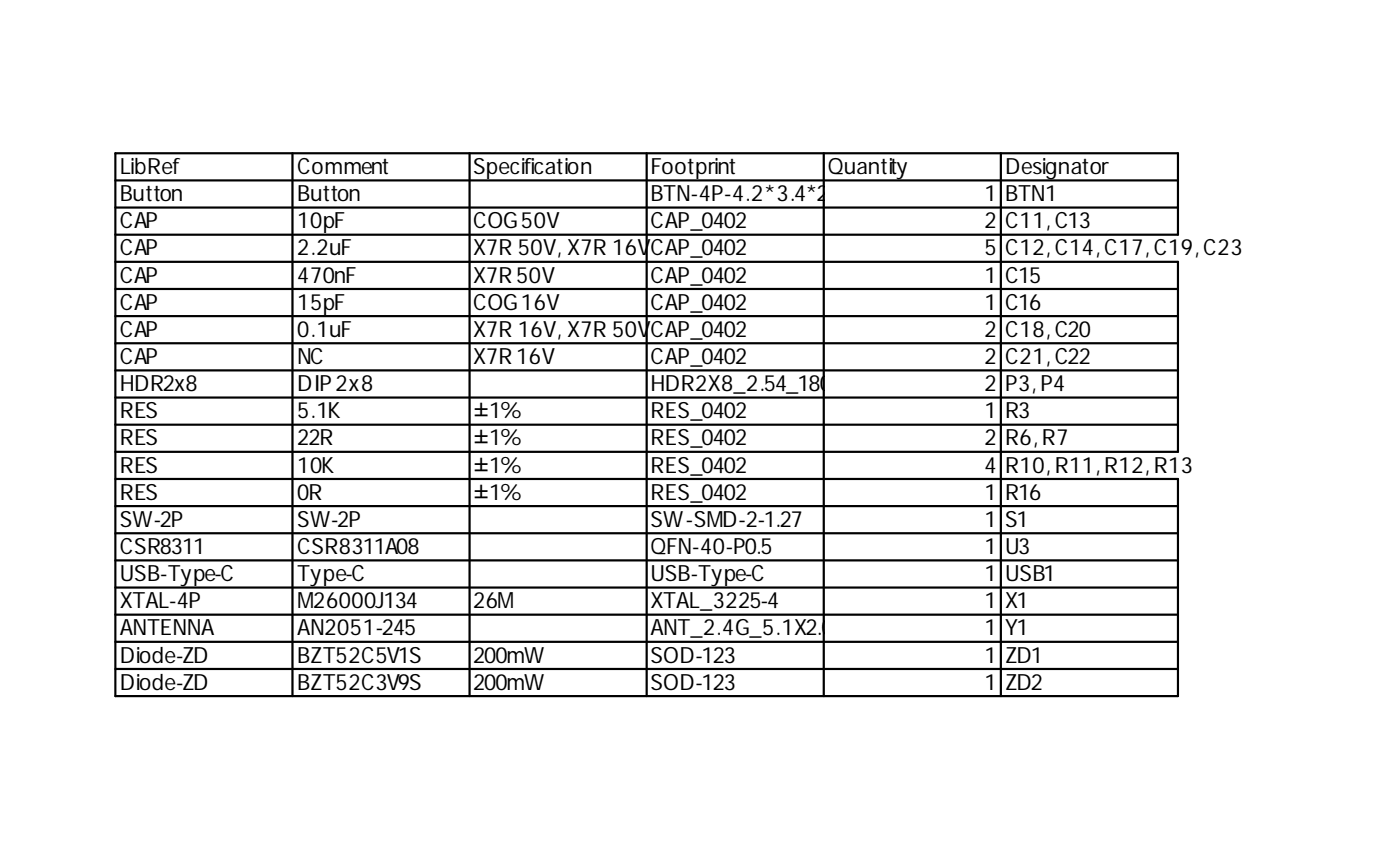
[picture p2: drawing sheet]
<svg xmlns="http://www.w3.org/2000/svg" width="240mm" height="146mm" viewBox="0 0 240 146" stroke-linecap="round" stroke-linejoin="round" font-family="sans-serif">
<defs><g id="words">
<g font-size="3.8">
<text x="20.5" y="29.8">LibRef</text>
<text x="50.9" y="29.8">Comment</text>
<text x="81.1" y="29.8">Specification</text>
<text x="111.5" y="29.8">Footprint</text>
<text x="141.9" y="29.8">Quantity</text>
<text x="172.2" y="29.8">Designator</text>
<text x="20.5" y="34.4">Button</text>
<text x="50.9" y="34.4">Button</text>
<text x="111.5" y="34.4">BTN-4P-4.2*3.4*2</text>
<text x="168.7" y="34.4">1</text>
<text x="172.2" y="34.4">BTN1</text>
<text x="20.5" y="39.1">CAP</text>
<text x="50.9" y="39.1">10pF</text>
<text x="81.1" y="39.1">COG50V</text>
<text x="111.5" y="39.1">CAP_0402</text>
<text x="168.7" y="39.1">2</text>
<text x="172.2" y="39.1">C11,C13</text>
<text x="20.5" y="43.7">CAP</text>
<text x="50.9" y="43.7">2.2uF</text>
<text x="81.1" y="43.7">X7R 50V, X7R 16V</text>
<text x="111.5" y="43.7">CAP_0402</text>
<text x="168.7" y="43.7">5</text>
<text x="172.2" y="43.7">C12,C14,C17,C19,C23</text>
<text x="20.5" y="48.4">CAP</text>
<text x="20.5" y="53">CAP</text>
<text x="50.9" y="48.4">470nF</text>
<text x="50.9" y="53">15pF</text>
<text x="81.1" y="48.4">X7R50V</text>
<text x="81.1" y="53">COG16V</text>
<text x="111.5" y="48.4">CAP_0402</text>
<text x="111.5" y="53">CAP_0402</text>
<text x="168.7" y="48.4">1</text>
<text x="168.7" y="53">1</text>
<text x="172.2" y="48.4">C15</text>
<text x="172.2" y="53">C16</text>
<text x="20.5" y="57.7">CAP</text>
<text x="50.9" y="57.7">0.1uF</text>
<text x="81.1" y="57.7">X7R 16V, X7R 50V</text>
<text x="111.5" y="57.7">CAP_0402</text>
<text x="168.7" y="57.7">2</text>
<text x="172.2" y="57.7">C18,C20</text>
<text x="20.5" y="62.3">CAP</text>
<text x="50.9" y="62.3">NC</text>
<text x="81.1" y="62.3">X7R16V</text>
<text x="111.5" y="62.3">CAP_0402</text>
<text x="168.7" y="62.3">2</text>
<text x="172.2" y="62.3">C21,C22</text>
<text x="20.5" y="67">HDR2x8</text>
<text x="20.5" y="71.6">RES</text>
<text x="50.9" y="67">DIP2x8</text>
<text x="50.9" y="71.6">5.1K</text>
<text x="81.1" y="71.6">±1%</text>
<text x="111.5" y="67">HDR2X8_2.54_180</text>
<text x="111.5" y="71.6">RES_0402</text>
<text x="168.7" y="67">2</text>
<text x="168.7" y="71.6">1</text>
<text x="172.2" y="67">P3,P4</text>
<text x="172.2" y="71.6">R3</text>
<text x="20.5" y="76.3">RES</text>
<text x="50.9" y="76.3">22R</text>
<text x="81.1" y="76.3">±1%</text>
<text x="111.5" y="76.3">RES_0402</text>
<text x="168.7" y="76.3">2</text>
<text x="172.2" y="76.3">R6,R7</text>
<text x="20.5" y="80.9">RES</text>
<text x="50.9" y="80.9">10K</text>
<text x="81.1" y="80.9">±1%</text>
<text x="111.5" y="80.9">RES_0402</text>
<text x="168.7" y="80.9">4</text>
<text x="172.2" y="80.9">R10,R11,R12,R13</text>
<text x="20.5" y="85.6">RES</text>
<text x="50.9" y="85.6">0R</text>
<text x="81.1" y="85.6">±1%</text>
<text x="111.5" y="85.6">RES_0402</text>
<text x="168.7" y="85.6">1</text>
<text x="172.2" y="85.6">R16</text>
<text x="20.5" y="90.2">SW-2P</text>
<text x="20.5" y="94.9">CSR8311</text>
<text x="50.9" y="90.2">SW-2P</text>
<text x="50.9" y="94.9">CSR8311A08</text>
<text x="111.5" y="90.2">SW-SMD-2-1.27</text>
<text x="111.5" y="94.9">QFN-40-P0.5</text>
<text x="168.7" y="90.2">1</text>
<text x="168.7" y="94.9">1</text>
<text x="172.2" y="90.2">S1</text>
<text x="172.2" y="94.9">U3</text>
<text x="20.5" y="99.5">USB-Type-C</text>
<text x="50.9" y="99.5">Type-C</text>
<text x="111.5" y="99.5">USB-Type-C</text>
<text x="168.7" y="99.5">1</text>
<text x="172.2" y="99.5">USB1</text>
<text x="20.5" y="104.1">XTAL-4P</text>
<text x="50.9" y="104.1">M26000J134</text>
<text x="81.1" y="104.1">26M</text>
<text x="111.5" y="104.1">XTAL_3225-4</text>
<text x="168.7" y="104.1">1</text>
<text x="172.2" y="104.1">X1</text>
<text x="20.5" y="108.8">ANTENNA</text>
<text x="20.5" y="113.4">Diode-ZD</text>
<text x="50.9" y="108.8">AN2051-245</text>
<text x="50.9" y="113.4">BZT52C5V1S</text>
<text x="81.1" y="113.4">200mW</text>
<text x="111.5" y="108.8">ANT_2.4G_5.1X2.0</text>
<text x="111.5" y="113.4">SOD-123</text>
<text x="168.7" y="108.8">1</text>
<text x="168.7" y="113.4">1</text>
<text x="172.2" y="108.8">Y1</text>
<text x="172.2" y="113.4">ZD1</text>
<text x="20.5" y="118.1">Diode-ZD</text>
<text x="50.9" y="118.1">BZT52C3V9S</text>
<text x="81.1" y="118.1">200mW</text>
<text x="111.5" y="118.1">SOD-123</text>
<text x="168.7" y="118.1">1</text>
<text x="172.2" y="118.1">ZD2</text>
</g>
</g></defs>
<g fill="none" stroke="#000" stroke-width=".38">
<path d="M19.8 30.9h182M19.8 35.5h182M50.1 26.2v93M80.5 26.2v93M110.8 26.2v93M141.2 26.2v93M171.5 26.2v93M19.8 40.2h182v-14h-182v93h182v-37.2h-182M19.8 44.8h182v32.6h-182M19.8 49.5h182M19.8 54.1h182M19.8 58.8h182"/>
<path d="M19.8 63.4h182M19.8 68.1h182M19.8 72.7h182M19.8 86.7h182M19.8 91.3h182M19.8 95.9h182M19.8 100.6h182M19.8 105.2h182M19.8 109.9h182M19.8 114.5h182"/>
</g>
<use href="#words"/>
</svg>
